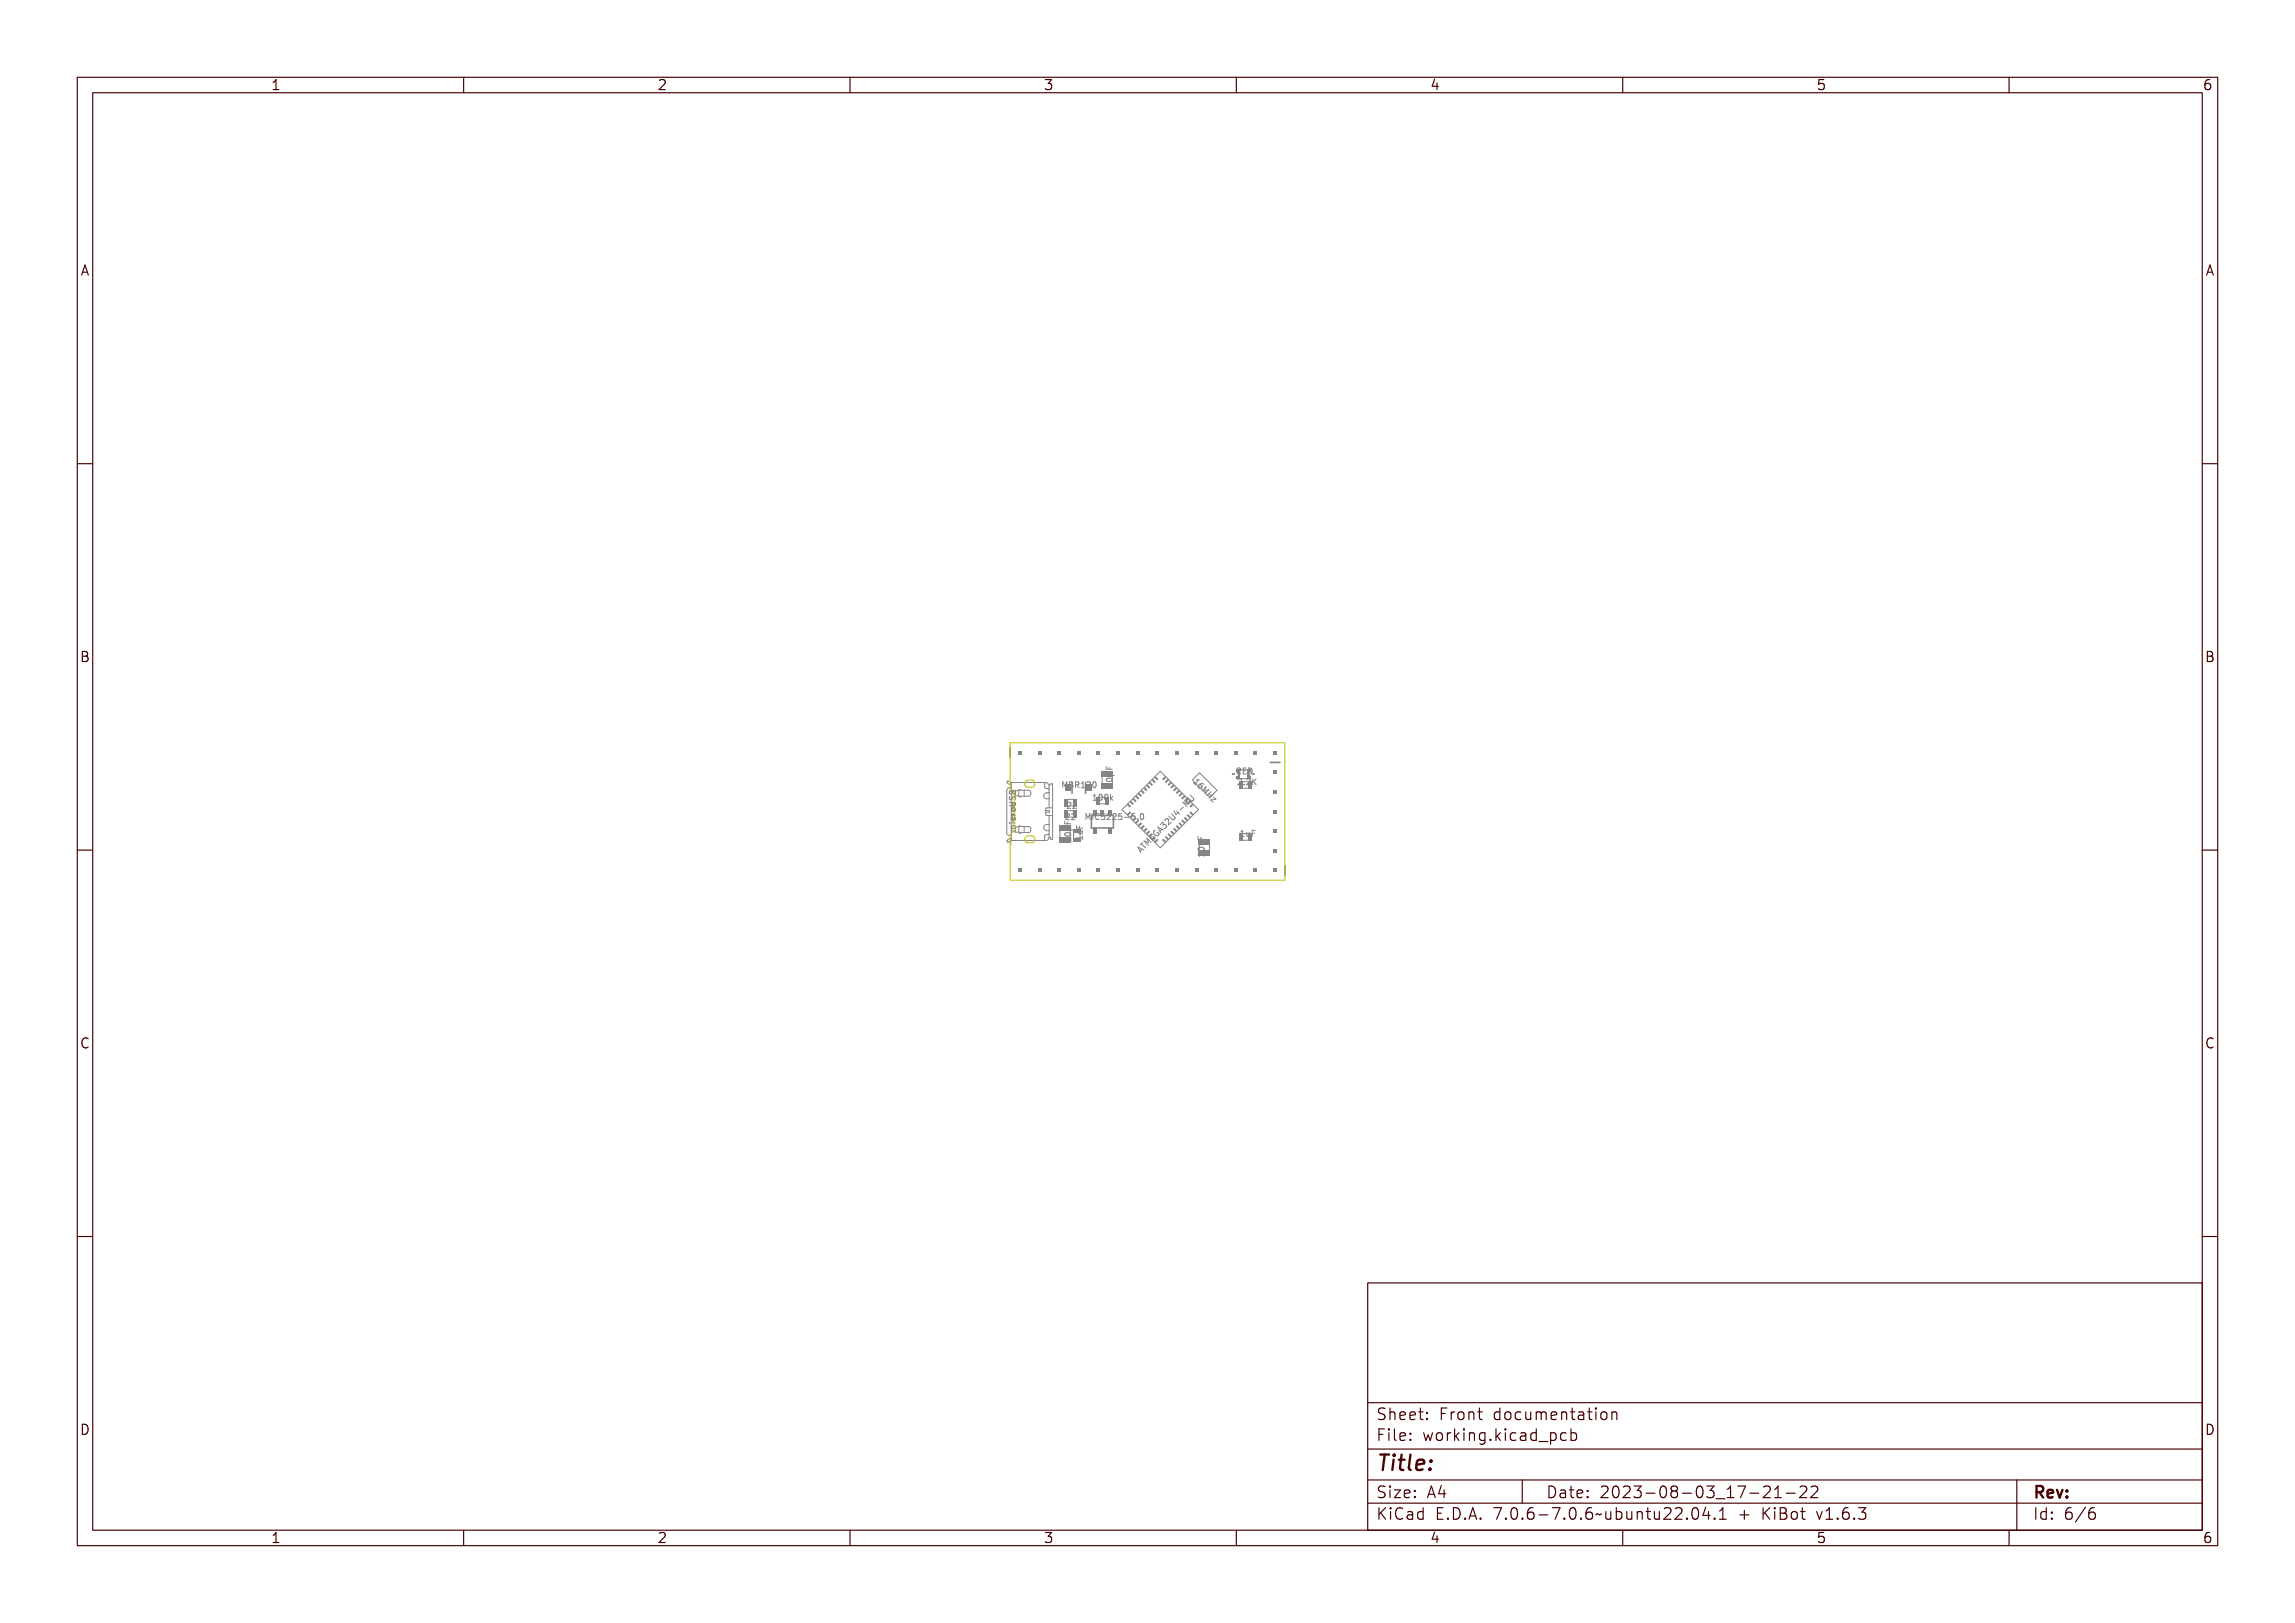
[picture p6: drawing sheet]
<svg xmlns="http://www.w3.org/2000/svg" width="297mm" height="210mm" viewBox="0 0 297 210" stroke-linecap="round" stroke-linejoin="round" font-family="sans-serif">
<defs><g id="words">
<text font-size="2.7" fill="#480000" x="178" y="190.3">Title:</text>
<g font-size="2" fill="#480000">
<text x="178" y="183.7">Sheet: Front documentation</text>
<text x="178" y="186.5">File: working.kicad_pcb</text>
<text x="178" y="193.9">Size: A4</text>
<text x="178" y="196.6">KiCad E.D.A. 7.0.6-7.0.6~ubuntu22.04.1 + KiBot v1.6.3</text>
<text x="200" y="193.9">Date: 2023-08-03_17-21-22</text>
<text x="263" y="196.6">Id: 6/6</text>
<text x="263" y="193.9">Rev:</text>
</g>
<g font-size="1.7" fill="#480000">
<text x="35" y="11.7">1</text>
<text x="85" y="11.7">2</text>
<text x="135" y="11.7">3</text>
<text x="185" y="11.7">4</text>
<text x="235" y="11.7">5</text>
<text x="285" y="11.7">6</text>
<text x="10.5" y="35.7">A</text>
<text x="285.5" y="35.7">A</text>
<text x="10.5" y="85.6">B</text>
<text x="285.5" y="85.6">B</text>
<text x="10.5" y="135.7">C</text>
<text x="285.5" y="135.7">C</text>
<text x="10.5" y="185.6">D</text>
<text x="285.5" y="185.6">D</text>
<text x="35" y="199.7">1</text>
<text x="85" y="199.7">2</text>
<text x="135" y="199.7">3</text>
<text x="185" y="199.7">4</text>
<text x="235" y="199.7">5</text>
<text x="285" y="199.7">6</text>
</g>
<g font-size="1" fill="#848484">
<text x="138.3" y="102">MBR120</text>
<text x="160.2" y="101.6">2.2K</text>
<text x="160.3" y="100.2">RED</text>
<text x="137.8" y="106.1">22</text>
<text x="138" y="104.6">22</text>
<text x="141.3" y="106.1">MIC5225-5.0</text>
<text x="141.7" y="103.6">100k</text>
<text x="144" y="102" transform="rotate(-90 144 102)">10µF</text>
<text x="138.6" y="109.1" transform="rotate(-90 138.6 109.1)">10µF</text>
<text x="140.1" y="108.8" transform="rotate(-90 140.1 108.8)">1uF</text>
<text x="155.8" y="110.6" transform="rotate(-90 155.8 110.6)">10uF</text>
<text x="160.7" y="108.2">1uF</text>
</g>
<text font-size="1" fill="#c2c200" x="131.4" y="107.1" transform="rotate(-90 131.4 107.1)">microUSB</text>
</g></defs>
<g fill="none" stroke="#848484" stroke-width=".13">
<path d="M143.2 99.2v.3M143.2 99.6h.1v.3h.2v-.3h.1v.3h.4v.1h-.8zM160.4 99.4h.2a.21 .21 0 0 1 .3 .2 .21 .21 0 0 1-.2 .2l.3 .4h-.1l-.3-.3h-.1v.3h-.1zM160.5 99.5h.1a.14 .14 0 0 1 .2 .1 .14 .14 0 0 1-.2 .2h-.1zM161.1 99.4h.4v.1h-.3v.2h.3v.1h-.3v.3h.3v.1h-.4zM161.7 99.4a.39 .39 0 0 1 .5 .4 .39 .39 0 0 1-.5 .4zM161.8 99.5a.3 .3 0 0 1 .2 .3 .3 .3 0 0 1-.2 .3zM130.6 106.1h.2v.1h-.2zM130.7 103.4h.4a.25 .25 0 0 1 .3 .3 .25 .25 0 0 1-.3 .2h-.4v-.1h.5a.14 .14 0 0 0 .2-.1 .14 .14 0 0 0-.2-.2h-.5zM130.7 102.8l.1 .1a.15 .15 0 0 0 0 .2 .15 .15 0 0 0 .2-.1 .24 .24 0 0 1 .2-.2 .24 .24 0 0 1 .3 .2 .24 .24 0 0 1-.2 .3 .18 .18 0 0 0 .1-.3 .18 .18 0 0 0-.3 0 .25 .25 0 0 1-.3 .3 .25 .25 0 0 1-.1-.5zM130.7 102.2h.2l.1 .1a.21 .21 0 0 1 .3-.1 .21 .21 0 0 1 .1 .2v.2h-.7zM130.8 102.3h.2v.2h-.2z"/>
<path d="M130.9 106.1h.5v-.2v.5v-.2h-.5v.1zM130.9 106.6l.5-.1v.1l-.5 .1h.5v.1l-.5 .1h.5v.1h-.5zM130.9 107.5h.5M130.9 107.3l.1 .2M130.9 104.6h.1a.19 .19 0 0 0 0 .2 .19 .19 0 0 0 .1 .1h.3v.1h-.5v-.1h.1l-.1-.1zM130.9 105.3h.1a.2 .2 0 0 0 0 .3 .2 .2 0 0 0 .3 0 .2 .2 0 0 0 0-.3h.1a.29 .29 0 0 1-.3 .4 .29 .29 0 0 1-.2-.4zM131 104.2h.4a.19 .19 0 0 1-.3 .2 .19 .19 0 0 1-.1-.2zM131 104.8v.1h.1v-.1l.1 .1h.1v-.1v.2h-.3zM131 103.9v.2h.1v-.2l.1 .2h.1v-.2v.2h-.3zM131 105.6h.1a.12 .12 0 0 0 .1 .1 .12 .12 0 0 0 .1-.1 .15 .15 0 0 1-.2 .2 .15 .15 0 0 1-.1-.2zM131 104.2h.1a.12 .12 0 0 0 .1 .2 .12 .12 0 0 0 .1-.1h-.1v-.1h.1a.16 .16 0 0 1-.1 .2 .16 .16 0 0 1-.2-.2zM131 105.9h.1l.1 .1 .1 .1h-.3z"/>
<path d="M131 105.3h.3v.2h-.3zM131 104.5h.3v.2h-.3zM131 105.4l.1 .1h-.1zM131.1 105.9l.1 .1h-.2zM131.1 104.6h.2v.1h-.3zM131.1 102.3h.2v.2h-.2zM131.2 105.4h.1v.1h-.1zM137.8 106.2v.4M137.8 108.7h.7v-.2h.1v.5h-.1v-.2h-.6l.1 .2h-.1zM137.8 106.7h.1v.3h.3v-.3v.3h.4v.1h-.8zM137.9 108l.3-.1a.31 .31 0 0 1 .4 .3 .44 .44 0 0 1-.4 .2 .44 .44 0 0 1-.4-.2zM137.9 108.1a.34 .34 0 0 1 .6 .1 .34 .34 0 0 1-.6-.1z"/>
<path d="M138 107.3l.6-.1-.1 .2 .1 .2-.1 .1h.3h-.8l.4-.1 .1-.1-.1-.1h-.4zM138 101.2l-.2 .5-.3-.5v.7M138.3 101.2h.2l.1 .4 .1-.4h.2v.8h-.1v-.7l-.2 .4-.2-.4v.7h-.1zM139 101.2h.2a.18 .18 0 0 1 .3 .1 .18 .18 0 0 1-.2 .3 .21 .21 0 0 1 .2 .2 .21 .21 0 0 1-.3 .2h-.2zM139.1 101.6h.1a.14 .14 0 0 1 .2 .1 .14 .14 0 0 1-.2 .2h-.1zM139.1 101.3h.1a.12 .12 0 0 1 .2 .1 .12 .12 0 0 1-.2 .1h-.1zM139.4 108.4h.6v-.1h.1v.4h-.1v-.2h-.5v.2h-.1zM139.4 107h.1v.3h.2v-.3h.1v.3h.3v.2h-.7zM139.6 107.7h.5l-.1 .1a.18 .18 0 0 1 .1 .2 .18 .18 0 0 1-.2 .1h-.3v-.1h.4v-.2h-.4zM139.6 101.2h.2a.21 .21 0 0 1 .3 .2 .21 .21 0 0 1-.2 .2l.3 .4h-.2l-.2-.4h-.1v.4h-.1zM139.7 101.3h.1a.14 .14 0 0 1 .2 .1 .14 .14 0 0 1-.2 .2h-.1zM140.3 101.2h.3v.7h.1v.1h-.4v-.1h.2v-.6h-.2z"/>
<path d="M140.9 101.2a.27 .27 0 0 1 .4 .1 .27 .27 0 0 1-.2 .4l-.1 .2h.3v.1h-.4l.2-.4a.18 .18 0 0 0 .1-.3 .18 .18 0 0 0-.3 0zM141.1 105.3l-.3 .5-.3-.5v.7M141.4 105.3h.1l.1 .4 .2-.4h.1v.8h-.1v-.7l-.1 .4h-.1l-.1-.4v.7h-.1zM141.5 101.3a.22 .22 0 0 1 .4 0l.1 .3a.31 .31 0 0 1-.3 .4 .45 .45 0 0 1-.2-.7zM141.7 101.3a.31 .31 0 0 1 .2 .3 .31 .31 0 0 1-.2 .3l-.1-.3zM141.8 102.9l.3-.1v.7h.1v.1h-.4v-.1h.2v-.6l-.2 .1zM142 105.3h.5v.1h-.2v.6h.2v.1h-.5v-.1h.2v-.6h-.2zM142.4 102.9a.22 .22 0 0 1 .4 0l.1 .3a.31 .31 0 0 1-.3 .4 .45 .45 0 0 1-.2-.7zM142.6 102.9a.31 .31 0 0 1 .2 .3 .31 .31 0 0 1-.2 .3l-.1-.3zM142.7 105.4l.2-.1h.2v.2l-.1-.1a.28 .28 0 0 0-.3 .3 .28 .28 0 0 0 .4 .2v.1a.35 .35 0 0 1-.4 0 .35 .35 0 0 1 0-.5zM143.1 102.9a.22 .22 0 0 1 .3 0l.1 .3a.31 .31 0 0 1-.2 .4 .45 .45 0 0 1-.2-.7zM143.2 102.9a.31 .31 0 0 1 .2 .3 .31 .31 0 0 1-.2 .3l-.1-.3z"/>
<path d="M143.2 101.6h.7v-.1h.1v.4h-.1v-.2h-.6v.2h-.1zM143.3 100.9h.3a.31 .31 0 0 1 .4 .2 .44 .44 0 0 1-.4 .2 .44 .44 0 0 1-.4-.2zM143.3 101a.34 .34 0 0 1 .6 .2 .34 .34 0 0 1-.6-.2zM143.3 105.3h.4v.1h-.3v.2a.28 .28 0 0 1 .3 .3 .28 .28 0 0 1-.4 .2v-.1a.2 .2 0 0 0 .2 0 .2 .2 0 0 0 .1-.3 .2 .2 0 0 0-.3 0zM143.4 100.3l.6-.1-.1 .4h.3v.1h-.8v-.1h.4l.1-.1-.1-.1h-.4zM143.7 102.8h.1v.5l.3-.3-.2 .2 .3 .4h-.1l-.3-.3v.3h-.1zM143.9 105.4a.27 .27 0 0 1 .4 0 .27 .27 0 0 1-.1 .4l-.2 .2h.3v.1h-.4l.3-.4a.19 .19 0 0 0 0-.3 .19 .19 0 0 0-.3 .1zM144.5 105.4a.27 .27 0 0 1 .4 0 .27 .27 0 0 1-.1 .4l-.2 .2h.4v.1h-.5l.3-.4a.19 .19 0 0 0 0-.3 .19 .19 0 0 0-.3 .1zM145.2 105.3h.3v.1h-.2v.2a.28 .28 0 0 1 .3 .3 .28 .28 0 0 1-.5 .2v-.1a.2 .2 0 0 0 .3 0 .2 .2 0 0 0 .1-.3 .2 .2 0 0 0-.3 0zM145.9 105.8h.2h-.2zM146.4 105.3h.4v.1h-.3v.2a.28 .28 0 0 1 .3 .3 .28 .28 0 0 1-.4 .2v-.1a.2 .2 0 0 0 .3 0 .2 .2 0 0 0 0-.3 .2 .2 0 0 0-.3 0zM147.2 105.9h.1v.2h-.1z"/>
<path d="M147.2 109.7l.1-.1 .7 .4-.1 .1-.1-.1-.2 .2 .1 .2h-.1zM147.3 109.7l.4 .2-.2 .2zM147.5 109.4l.4-.4 .1 .1-.2 .2 .5 .4-.1 .1-.5-.5-.1 .2zM147.7 105.4a.22 .22 0 0 1 .3 0l.1 .3a.31 .31 0 0 1-.2 .4 .45 .45 0 0 1-.2-.7zM147.7 109.2l.6 .5M147.8 109.9l-.3 .2M147.8 105.4a.31 .31 0 0 1 .2 .3 .31 .31 0 0 1-.2 .3l-.1-.3zM147.9 109l-.4 .3M148 109l.1-.1 .3 .2-.2-.4 .1-.1 .6 .5-.1 .1-.5-.5 .2 .4v.1l-.4-.2 .5 .5h-.1zM148 110l-.7-.4 .3 .8M148.4 108.5l.4-.3-.2 .3 .1 .1 .3-.2v.1l-.2 .2 .2 .2 .2-.3 .1 .1-.3 .3zM148.9 107.9l-.2 .3 .5 .5 .3-.2"/>
<path d="M149 109l-.6-.5 .2 .5-.6-.2 .6 .6M149.1 107.9l.1-.1h.1l-.1 .1a.29 .29 0 0 0 0 .4 .29 .29 0 0 0 .4 0l-.1-.2-.1 .1-.1-.1 .2-.1 .2 .2a.35 .35 0 0 1-.3 .3 .35 .35 0 0 1-.4-.3zM149.1 108.3l-.2 .2M149.4 107.5l.1-.1 .7 .4v.1l-.2-.1-.2 .2 .1 .1-.1 .1zM149.5 107.4a.36 .36 0 0 0-.1 .6 .36 .36 0 0 0 .6-.1l-.2-.2-.1 .1M149.5 107.5l.4 .2-.2 .2zM149.9 107a.19 .19 0 0 1 .3-.1 .19 .19 0 0 1 0 .3 .24 .24 0 0 1 .4 .2 .24 .24 0 0 1-.4 .2 .18 .18 0 0 0 .2-.1 .18 .18 0 0 0-.2-.2l-.1 .1v-.1a.16 .16 0 0 0-.1-.3 .15 .15 0 0 0-.1 .2h-.1zM150.2 106.7l.3-.3v.4l.2-.1 .3 .1v.2l-.3 .2M150.3 106.6a.3 .3 0 0 1 .4 0 .3 .3 0 0 1 .1 .4v.1l.2-.2 .1 .1-.4 .3v-.4a.19 .19 0 0 0-.2-.3 .19 .19 0 0 0-.2 .2h-.1zM150.4 107.3l-.3 .3M150.6 107.4l-.8-.4 .4 .8M150.6 106.3l.1-.1 .4 .4a.14 .14 0 0 0 .2 0 .14 .14 0 0 0 0-.2l-.4-.4h.1l.3 .3a.24 .24 0 0 1 .1 .4 .24 .24 0 0 1-.4-.1z"/>
<path d="M150.8 106.2l.1-.3 .3 .1v.7l.4-.3M151.3 105.7l.1-.1 .3 .3 .1-.1 .1 .3-.1 .1-.1-.1-.2 .2zM151.4 105.7l.3 .3-.2 .2zM151.6 105.3l.4 .4v.2l-.1 .2h-.2l-.4-.5M151.9 105.6l.2-.1h.1l-.2 .2zM151.9 104.9l.3 .5 .3-.3M152 105l.1-.1 .3 .2-.2-.4 .1-.1 .6 .5-.1 .1-.5-.5 .2 .4v.1l-.4-.2 .5 .5h-.1zM152.3 105l.3 .3M152.4 104.5l.1-.1 .4 .4a.14 .14 0 0 0 .2 0 .14 .14 0 0 0 0-.2l-.4-.3 .1-.1 .3 .3a.25 .25 0 0 1 0 .4 .25 .25 0 0 1-.3 0zM153.1 104.4l-.4 .4M154 104l-.6-.6 .2 .6-.5-.2 .5 .6M154 102.9l.5 .4v.2l-.1 .1h-.3l-.4-.4"/>
<path d="M154.4 101.3l.4 .3M154.8 100.8l.1-.1 .2 .2-.5 .5 .2 .1-.1 .1-.3-.3 .1-.1 .1 .1 .4-.4zM154.8 100.9h.4l-.6 .5M155.1 101.4a.31 .31 0 0 1 .3-.2 .31 .31 0 0 1 .2 .2v.1a.22 .22 0 0 0-.2-.2 .22 .22 0 0 0-.3 .1 .26 .26 0 0 1 .3 .4 .26 .26 0 0 1-.4 .1 .26 .26 0 0 1-.1-.4zM155.1 110.2h.7v-.2v.5v-.2h-.6v.2h-.1zM155.1 108.2h.1v.3h.2v-.3h.1v.3h.3v.1h-.7zM155.2 109.5l.3-.1a.31 .31 0 0 1 .4 .3 .44 .44 0 0 1-.4 .2 .44 .44 0 0 1-.4-.2zM155.2 109.6a.34 .34 0 0 1 .6 .1 .34 .34 0 0 1-.6-.1zM155.3 108.8h.5v.1a.18 .18 0 0 1 .1 .2 .18 .18 0 0 1-.3 .1h-.3l.4-.1v-.2h-.4zM155.5 102.4l.6-.6-.2 .6 .5-.2-.5 .5M155.8 101.6h.1l-.2 .4 .3-.2 .1 .1-.5 .6-.1-.1 .5-.5-.4 .2 .2-.4-.5 .5-.1-.1zM155.8 101.5l-.2-.1h-.2l-.3 .3v.2l.2 .1 .3-.3-.2-.1h-.2"/>
<path d="M156.1 103l.6-.1-.2-.2 .1-.1 .3 .3-.6 .1 .2 .3zM156.2 102l.1 .1-.2 .2 .2 .2 .2-.2 .1 .1-.6 .5v-.1l.2-.2-.2-.2-.2 .2h-.1zM156.4 102.7l.4 .3M156.7 102.4l-.5 .6M157 102.7l-.5 .6M157.1 103.1l.2 .3-.6 .1 .3 .3M159.5 100.1v.1M159.5 100.1h.1M159.5 100.2h.1M159.5 100.1l.1 .1 .1-.1a.11 .11 0 0 1-.1 .2 .11 .11 0 0 1-.1-.2zM159.7 100.1h.1M159.7 100.1l-.2 .1"/>
<path d="M160.3 100.9a.27 .27 0 0 1 .4 0 .27 .27 0 0 1-.1 .4l-.2 .2h.4v.1h-.5l.3-.4a.18 .18 0 0 0 0-.3 .18 .18 0 0 0-.3 .1zM160.8 107.5h.3v.7h.1h-.4h.2v-.6h-.2zM160.8 102h.8M161.1 101.4h.1v.2h-.1zM161.4 107.7h.1v.4l.1 .1 .1-.1v-.4h.1v.5h-.1a.18 .18 0 0 1-.2 .1 .18 .18 0 0 1-.1-.3zM161.6 100.9a.27 .27 0 0 1 .4 0 .27 .27 0 0 1-.2 .4l-.1 .2h.3v.1h-.4l.2-.4a.18 .18 0 0 0 .1-.3 .18 .18 0 0 0-.3 .1zM162 107.5h.5v.1h-.3v.2h.3v.1h-.3v.3h-.2zM162.2 100.8h.1v.4l.3-.4h.1l-.3 .3 .3 .5h-.1l-.3-.4v.4h-.1z"/>
<circle cx="131.1" cy="104.3" r=".28"/>
<circle cx="138.2" cy="108.2" r=".07"/>
<circle cx="141.7" cy="101.6" r=".07"/>
<circle cx="142.6" cy="103.2" r=".07"/>
<circle cx="143.2" cy="103.2" r=".07"/>
<circle cx="143.6" cy="101.1" r=".07"/>
<circle cx="147.9" cy="105.7" r=".07"/>
<circle cx="155.2" cy="101.7" r=".17"/>
<circle cx="155.5" cy="109.7" r=".07"/>
</g>
<g fill="#848484">
<path d="M160.4 101.1h.5v.9h-.5z" fill-rule="evenodd"/>
<path d="M161.5 101.1h.5v.9h-.5z" fill-rule="evenodd"/>
</g>
<path d="M160.8 108.7h.8" fill="none" stroke="#848484" stroke-width=".13"/>
<g fill="#848484">
<path d="M160.4 107.8h.5v1h-.5z" fill-rule="evenodd"/>
<path d="M161.5 107.8h.5v1h-.5z" fill-rule="evenodd"/>
</g>
<path d="M166.3 112v1.3" fill="none" stroke="#848484" stroke-width=".2"/>
<g fill="#848484">
<path d="M164.8 112.4h.5v.5h-.5z" fill-rule="evenodd"/>
<path d="M162.2 112.4h.5v.5h-.5z" fill-rule="evenodd"/>
<path d="M159.7 112.4h.5v.5h-.5z" fill-rule="evenodd"/>
<path d="M157.1 112.4h.5v.5h-.5z" fill-rule="evenodd"/>
<path d="M154.6 112.4h.5v.5h-.5z" fill-rule="evenodd"/>
<path d="M152.1 112.4h.5v.5h-.5z" fill-rule="evenodd"/>
<path d="M149.5 112.4h.5v.5h-.5z" fill-rule="evenodd"/>
<path d="M147 112.4h.5v.5h-.5z" fill-rule="evenodd"/>
<path d="M144.4 112.4h.5v.5h-.5z" fill-rule="evenodd"/>
<path d="M141.9 112.4h.5v.5h-.5z" fill-rule="evenodd"/>
<path d="M139.4 112.4h.5v.5h-.5z" fill-rule="evenodd"/>
<path d="M136.8 112.4h.5v.5h-.5z" fill-rule="evenodd"/>
<path d="M134.3 112.4h.5v.5h-.5z" fill-rule="evenodd"/>
<path d="M131.7 112.4h.5v.5h-.5z" fill-rule="evenodd"/>
<path d="M138.9 108.4h.9v.5h-.9z" fill-rule="evenodd"/>
<path d="M138.9 107.2h.9v.5h-.9z" fill-rule="evenodd"/>
</g>
<path d="M138.7 101.3v1.4M140.5 101.3v1.4" fill="none" stroke="#848484" stroke-width=".2"/>
<g fill="#848484">
<path d="M140.6 101.5h.7v.9h-.7z" fill-rule="evenodd"/>
<path d="M137.9 101.5h.7v.9h-.7z" fill-rule="evenodd"/>
</g>
<path d="M160 99.8a.35 .35 0 0 1 .3 .4 .35 .35 0 0 1-.3 .3" fill="none" stroke="#848484" stroke-width=".13"/>
<path d="M159.9 99.6h.5v.3h-.5z" fill-rule="evenodd" fill="#848484"/>
<path d="M150.2 99.8l4.9 5-4.9 4.9-5-4.9zM155.2 100l2.3 2.3-.9 .9-2.3-2.3z" fill="none" stroke="#848484" stroke-width=".13"/>
<g fill="#848484">
<path d="M146.9 106.4l.4-.4 .1 .2-.3 .4z" fill-rule="evenodd"/>
<path d="M147.2 106.8l.4-.4 .2 .2-.4 .4z" fill-rule="evenodd"/>
<path d="M147.6 107.1l.4-.4 .2 .2-.4 .4z" fill-rule="evenodd"/>
<path d="M147.9 107.5l.4-.4 .2 .2-.4 .4z" fill-rule="evenodd"/>
<path d="M148.3 107.8l.4-.3 .2 .1-.4 .4z" fill-rule="evenodd"/>
<path d="M148.6 108.2l.4-.4 .2 .2-.4 .4z" fill-rule="evenodd"/>
<path d="M149.4 108.2l.2 .1-.4 .4-.2-.1z" fill-rule="evenodd"/>
<path d="M149.4 108.9l.3-.4 .2 .2-.4 .4z" fill-rule="evenodd"/>
<path d="M146 104l.4 .3-.2 .2-.4-.4z" fill-rule="evenodd"/>
<path d="M150.4 108.7l.2-.2 .3 .4-.1 .2z" fill-rule="evenodd"/>
<path d="M146.2 103.8l.2-.2 .3 .4-.1 .2z" fill-rule="evenodd"/>
<path d="M150.9 108.2l.4 .4-.2 .1-.4-.4z" fill-rule="evenodd"/>
<path d="M146.5 103.4l.2-.2 .4 .4-.2 .2z" fill-rule="evenodd"/>
<path d="M151.1 108l.2-.2 .4 .4-.2 .2z" fill-rule="evenodd"/>
<path d="M146.9 103.1l.2-.2 .3 .4-.1 .2z" fill-rule="evenodd"/>
<path d="M151.6 107.5l.4 .3-.2 .2-.4-.4z" fill-rule="evenodd"/>
<path d="M147.2 102.7l.2-.2 .4 .4-.2 .2z" fill-rule="evenodd"/>
<path d="M151.8 107.3l.2-.2 .4 .4-.2 .2z" fill-rule="evenodd"/>
<path d="M147.8 102.2l.4 .4-.2 .2-.4-.4z" fill-rule="evenodd"/>
<path d="M152.1 106.9l.2-.2 .4 .4-.2 .2z" fill-rule="evenodd"/>
<path d="M147.9 102l.2-.2 .4 .4-.2 .2z" fill-rule="evenodd"/>
<path d="M152.5 106.6l.2-.2 .4 .4-.2 .2z" fill-rule="evenodd"/>
<path d="M148.5 101.5l.4 .4-.2 .1-.4-.3z" fill-rule="evenodd"/>
<path d="M152.9 106.2l.1-.2 .4 .4-.2 .2z" fill-rule="evenodd"/>
<path d="M148.6 101.3l.2-.2 .4 .4-.2 .2z" fill-rule="evenodd"/>
<path d="M153.4 105.7l.4 .4-.2 .2-.4-.4z" fill-rule="evenodd"/>
<path d="M149.2 100.8l.4 .4-.2 .1-.4-.4z" fill-rule="evenodd"/>
<path d="M153.6 105.5l.1-.2 .4 .4-.1 .2z" fill-rule="evenodd"/>
<path d="M149.4 100.6l.1-.2 .4 .4-.2 .2z" fill-rule="evenodd"/>
<path d="M154.1 105l.4 .4-.2 .1-.4-.3z" fill-rule="evenodd"/>
<path d="M150.8 100.4l.1 .2-.3 .4-.2-.2z" fill-rule="evenodd"/>
<path d="M150.7 101.2l.4-.4 .2 .1-.4 .4z" fill-rule="evenodd"/>
<path d="M151.5 101.1l.2 .2-.4 .4-.2-.2z" fill-rule="evenodd"/>
<path d="M151.8 101.5l.2 .2-.4 .3-.2-.1z" fill-rule="evenodd"/>
<path d="M152.2 101.8l.2 .2-.4 .4-.2-.2z" fill-rule="evenodd"/>
<path d="M152.5 102.2l.2 .2-.4 .4-.2-.2z" fill-rule="evenodd"/>
<path d="M152.9 102.5l.2 .2-.4 .4-.2-.2z" fill-rule="evenodd"/>
<path d="M152.9 103.3l.3-.4 .2 .2-.4 .4z" fill-rule="evenodd"/>
<path d="M153.6 103.2l.2 .2-.4 .4-.2-.2z" fill-rule="evenodd"/>
<path d="M153.6 104l.4-.4 .1 .2-.4 .4z" fill-rule="evenodd"/>
<path d="M154.3 104l.2 .1-.4 .4-.2-.2z" fill-rule="evenodd"/>
</g>
<path d="M164.4 98.7h1.2" fill="none" stroke="#848484" stroke-width=".2"/>
<g fill="#848484">
<path d="M164.8 99.7h.5v.5h-.5z" fill-rule="evenodd"/>
<path d="M164.8 102.2h.5v.5h-.5z" fill-rule="evenodd"/>
<path d="M164.8 104.8h.5v.5h-.5z" fill-rule="evenodd"/>
<path d="M164.8 107.3h.5v.5h-.5z" fill-rule="evenodd"/>
<path d="M164.8 109.8h.5v.5h-.5z" fill-rule="evenodd"/>
</g>
<path d="M137.2 107.5v.8" fill="none" stroke="#848484" stroke-width=".13"/>
<g fill="#848484">
<path d="M137.1 108.3h1.5v.7h-1.5z" fill-rule="evenodd"/>
<path d="M137.1 106.8h1.5v.8h-1.5z" fill-rule="evenodd"/>
</g>
<path d="M142.3 104h.7" fill="none" stroke="#848484" stroke-width=".13"/>
<g fill="#848484">
<path d="M143 103.1h.5v1h-.5z" fill-rule="evenodd"/>
<path d="M141.8 103.1h.5v1h-.5z" fill-rule="evenodd"/>
<path d="M137.7 104.8h.5v1h-.5z" fill-rule="evenodd"/>
<path d="M138.9 104.8h.5v1h-.5z" fill-rule="evenodd"/>
</g>
<path d="M130.7 96.7v1.3" fill="none" stroke="#848484" stroke-width=".2"/>
<g fill="#848484">
<path d="M131.7 97.1h.5v.5h-.5z" fill-rule="evenodd"/>
<path d="M134.3 97.1h.5v.5h-.5z" fill-rule="evenodd"/>
<path d="M136.8 97.1h.5v.5h-.5z" fill-rule="evenodd"/>
<path d="M139.4 97.1h.5v.5h-.5z" fill-rule="evenodd"/>
<path d="M141.9 97.1h.5v.5h-.5z" fill-rule="evenodd"/>
<path d="M144.4 97.1h.5v.5h-.5z" fill-rule="evenodd"/>
<path d="M147 97.1h.5v.5h-.5z" fill-rule="evenodd"/>
<path d="M149.5 97.1h.5v.5h-.5z" fill-rule="evenodd"/>
<path d="M152.1 97.1h.5v.5h-.5z" fill-rule="evenodd"/>
<path d="M154.6 97.1h.5v.5h-.5z" fill-rule="evenodd"/>
<path d="M157.1 97.1h.5v.5h-.5z" fill-rule="evenodd"/>
<path d="M159.7 97.1h.5v.5h-.5z" fill-rule="evenodd"/>
<path d="M162.2 97.1h.5v.5h-.5z" fill-rule="evenodd"/>
<path d="M164.8 97.1h.5v.5h-.5z" fill-rule="evenodd"/>
</g>
<path d="M138.2 103.4h.8" fill="none" stroke="#848484" stroke-width=".13"/>
<g fill="#848484">
<path d="M137.8 103.4h.5v.9h-.5z" fill-rule="evenodd"/>
<path d="M138.9 103.4h.5v.9h-.5z" fill-rule="evenodd"/>
</g>
<g fill="none" stroke="#848484" stroke-width=".13">
<path d="M130.3 102.3v5.5l.2 .3h.4M130.9 101.3l-.5-.3-.1 .3 .4 .3h.2M130.9 108.7l-.5 .3-.1-.2 .4-.3h.1v.9M131.4 103h.4l.2 .1h.1M131.4 102.3h.4M131.8 103l.1-.8 .2 .1h1.2a.45 .45 0 0 1-.2 .7h-1M131.8 107h-.4v.7h.4l.2 .1 .1-.1h1a.43 .43 0 0 0 .3-.6l-.3-.1h-1l-.2-.1-.1 .8M132.1 103v.1M132.5 102.3v.7M132.5 107v.7M135.2 101.3v.5a.48 .48 0 0 0 .5 .3l.1 .1M135.3 104.9h.5v.2h-.5"/>
<path d="M135.8 104.5v-2.8l-.3-.4h-4.6v7.5h4.5l.3-.2 .1-.2M135.8 102.5l-.1 .1a.41 .41 0 0 0-.6 .2 .41 .41 0 0 0 .3 .6h.4M135.8 106.7h-.3a.4 .4 0 0 0-.4 .4 .4 .4 0 0 0 .4 .4h.3M135.8 107.9l-.6 .2v.6M135.8 105.5v2.9M135.8 101.6h.1v-.2h.3v7.2h-.3v-.2h-.1M136.2 104.5h-.7l-.2 .2 .1 .8h.8M142.6 100.6v.7"/>
</g>
<g fill="#848484">
<path d="M142.6 101.3h1.4v.7h-1.4z" fill-rule="evenodd"/>
<path d="M142.6 99.8h1.4v.8h-1.4z" fill-rule="evenodd"/>
</g>
<path d="M141.2 105.5h2.9v1.6h-2.9z" fill="none" stroke="#848484" stroke-width=".2"/>
<g fill="#848484">
<path d="M143.4 107.2h.5v.6h-.5z" fill-rule="evenodd"/>
<path d="M143.4 104.8h.5v.7h-.5z" fill-rule="evenodd"/>
<path d="M142.4 104.8h.5v.7h-.5z" fill-rule="evenodd"/>
<path d="M141.5 107.2h.5v.6h-.5z" fill-rule="evenodd"/>
<path d="M141.5 104.8h.5v.7h-.5z" fill-rule="evenodd"/>
</g>
<path d="M156.5 109.3v.8" fill="none" stroke="#848484" stroke-width=".13"/>
<g fill="#848484">
<path d="M155.1 110h1.5v.8h-1.5z" fill-rule="evenodd"/>
<path d="M155.1 108.6h1.5v.7h-1.5z" fill-rule="evenodd"/>
</g>
<path d="M130.7 102v-5.9h35.6v17.8h-35.6v-5.8l.5-.6v-5M132.7 101.1a.98 .98 0 0 1 1.2 0 .5 .5 0 0 1-.3 .8h-.6a.45 .45 0 0 1-.4-.3 .45 .45 0 0 1 .1-.5zM132.8 108.2h.8a.46 .46 0 0 1 .3 .4 .46 .46 0 0 1-.3 .5h-.6a.46 .46 0 0 1-.4-.4 .46 .46 0 0 1 .2-.5z" fill="none" stroke="#c2c200" stroke-width=".13"/>
<g fill="none" stroke="#480000" stroke-width=".15">
<path d="M10 10h277v190h-277zM12 12h273v186h-273zM60 10v2M110 10v2M160 10v2M210 10v2M260 10v2M10 60h2M285 60h2M10 110h2M285 110h2M10 160h2"/>
<path d="M285 160h2M177 166h108v32h-108zM60 198v2M110 198v2M160 198v2M177 181.5h108M177 187.5h108M177 191.5h108M177 194.5h108M178.1 195.2h.2v.6l.6-.6h.3l-.6 .6 .6 .8h-.2l-.5-.7-.2 .2v.5h-.2zM178.2 185h.9v.2h-.7v.4h.6v.2h-.6v.7h-.2zM178.3 182.4l.5-.1h.2v.2a.34 .34 0 0 0-.4-.1 .34 .34 0 0 0-.2 .4 .62 .62 0 0 1 .6 .7 .71 .71 0 0 1-.8 .2v-.2a.4 .4 0 0 0 .4 .1 .4 .4 0 0 0 .3-.3l-.4-.2a.4 .4 0 0 1-.3-.3 .4 .4 0 0 1 .1-.4z"/>
<path d="M178.3 192.5l.5-.1h.2v.2a.34 .34 0 0 0-.4-.1 .34 .34 0 0 0-.2 .4 .62 .62 0 0 1 .6 .7 .71 .71 0 0 1-.8 .2v-.2a.4 .4 0 0 0 .4 .1 .4 .4 0 0 0 .3-.3l-.4-.2a.4 .4 0 0 1-.3-.3 .4 .4 0 0 1 .1-.4zM179.4 182.2h.2v.6a.35 .35 0 0 1 .4-.1 .35 .35 0 0 1 .2 .4v.6h-.2v-.8l-.2-.1a.28 .28 0 0 0-.2 .3v.6h-.2zM179.5 185.4h.4v.9h.4v.2h-.9v-.2h.3v-.8h-.2zM179.5 192.8h.4v.9h.4v.1h-.9v-.1h.3v-.8h-.2zM179.5 195.6h.4v.9h.4v.1h-.9v-.1h.3v-.8h-.2zM179.7 184.9h.2v.3h-.2zM179.7 192.3h.2v.3h-.2zM179.7 195.1h.2v.3h-.2zM180.6 184.9h.4v1.3l.1 .1h.3v.2a.4 .4 0 0 1-.5-.4v-1h-.3zM180.6 192.8h.8v.1l-.6 .8h.6v.1h-.8v-.1l.6-.8h-.6zM180.7 182.8a.49 .49 0 0 1 .6-.1 .49 .49 0 0 1 .2 .5h-.8a.42 .42 0 0 0 .3 .4 .42 .42 0 0 0 .4-.1v.2a.6 .6 0 0 1-.8-.1 .6 .6 0 0 1 .1-.8zM180.7 195.4l.3-.2h.2h.3v.2a.43 .43 0 0 0-.6 0 .43 .43 0 0 0-.2 .5 .43 .43 0 0 0 .2 .5 .43 .43 0 0 0 .6 0v.2a.62 .62 0 0 1-.7 0 .62 .62 0 0 1-.3-.7z"/>
<path d="M180.8 182.9l.2-.1a.27 .27 0 0 1 .3 .3h-.6zM181.8 195.6a.5 .5 0 0 1 .6-.1 .5 .5 0 0 1 .2 .5v.6h-.1v-.1a.38 .38 0 0 1-.5 .2 .38 .38 0 0 1-.2-.5 .38 .38 0 0 1 .4-.2h.3a.35 .35 0 0 0-.3-.4 .35 .35 0 0 0-.4 .2zM181.9 182.8a.49 .49 0 0 1 .6-.1 .49 .49 0 0 1 .2 .5h-.8a.42 .42 0 0 0 .3 .4 .42 .42 0 0 0 .5-.1v.2a.6 .6 0 0 1-.9-.1 .6 .6 0 0 1 .1-.8zM181.9 185.5a.49 .49 0 0 1 .6-.1 .49 .49 0 0 1 .2 .5h-.8a.42 .42 0 0 0 .3 .4 .42 .42 0 0 0 .5-.1v.2a.6 .6 0 0 1-.9-.1 .6 .6 0 0 1 .1-.8zM181.9 192.9a.49 .49 0 0 1 .6-.1 .49 .49 0 0 1 .2 .5h-.8a.42 .42 0 0 0 .3 .4 .42 .42 0 0 0 .5-.1v.2a.6 .6 0 0 1-.9-.1 .6 .6 0 0 1 .1-.8zM182 196.2l.5-.1a.31 .31 0 0 1-.2 .4 .31 .31 0 0 1-.4-.1zM182 182.9l.2-.1a.27 .27 0 0 1 .3 .3h-.6zM182 185.6l.2-.1a.27 .27 0 0 1 .3 .3h-.6zM182 193l.2-.1a.27 .27 0 0 1 .3 .3h-.6zM183 195.7l.4-.2 .2 .2v-.6h.2v1.5h-.2v-.1a.42 .42 0 0 1-.5 .1 .42 .42 0 0 1-.2-.5zM183.2 195.8a.23 .23 0 0 1 .4 0v.3a.33 .33 0 0 1-.2 .4 .48 .48 0 0 1-.2-.7zM183.2 182.3h.2v.4h.4v.1h-.4v.7l.1 .1h.3v.1a.41 .41 0 0 1-.6-.3v-.6h-.3v-.1h.3z"/>
<path d="M183.3 185.4h.2v.3h-.2zM183.3 186.2h.2v.3h-.2zM183.3 192.8h.2v.3h-.2zM183.3 193.6h.2v.2h-.2zM184.5 182.7h.2v.3h-.2zM184.5 183.5h.2v.2h-.2zM185.2 185.4h.2l.2 .8 .1-.5h.2l.2 .5 .1-.8h.2l-.2 1.1h-.2l-.2-.7-.2 .7h-.1zM185.4 195.2h.9v.2h-.7v.4h.6v.2h-.6v.5h.7v.1h-.9zM185.7 192.4h.2l.5 1.4h-.2l-.1-.3h-.5l-.1 .3h-.2zM185.8 192.6l.2 .7h-.4zM186.6 182.3h.9v.2h-.7v.4h.6v.2h-.6v.6h-.2zM186.7 185.5a.56 .56 0 0 1 .8 .2 .56 .56 0 0 1-.3 .7 .57 .57 0 0 1-.6-.2 .57 .57 0 0 1 .1-.7z"/>
<path d="M186.8 185.6a.26 .26 0 0 1 .3-.1 .26 .26 0 0 1 .2 .2v.2a.33 .33 0 0 1-.3 .4l-.2-.2zM186.9 196.4h.2v.2h-.2zM187.1 192.4h.2v.9h.2v.2h-.2v.3h-.2v-.3h-.6v-.2zM187.1 192.6v.7h-.4zM187.8 195.2a.76 .76 0 0 1 .9 .7 .76 .76 0 0 1-.9 .7zM188 195.4a.5 .5 0 0 1 .5 .2 .5 .5 0 0 1 0 .5 .39 .39 0 0 1-.5 .4zM188 182.7h.2v.2a.41 .41 0 0 1 .6-.2v.2a.37 .37 0 0 0-.5-.1 .37 .37 0 0 0-.1 .4v.5h-.2zM188 185.4h.2v.2a.41 .41 0 0 1 .6-.2v.2a.37 .37 0 0 0-.5-.1 .37 .37 0 0 0-.1 .4v.6h-.2zM189.1 184.9h.1v.9l.5-.4h.2l-.4 .4 .5 .7h-.2l-.4-.6-.2 .1v.5h-.1zM189.1 182.8a.56 .56 0 0 1 .8 .2 .56 .56 0 0 1-.3 .7 .57 .57 0 0 1-.6-.2 .57 .57 0 0 1 .1-.7zM189.2 182.9a.26 .26 0 0 1 .3-.1 .26 .26 0 0 1 .2 .2v.2a.33 .33 0 0 1-.3 .4l-.2-.2zM189.3 196.4h.3v.2h-.3z"/>
<path d="M190.2 182.7h.2v.1a.35 .35 0 0 1 .4-.1 .35 .35 0 0 1 .3 .4v.6h-.2v-.8l-.2-.1a.28 .28 0 0 0-.3 .3v.6h-.2zM190.3 185.4h.4v.9h.4v.2h-.9v-.2h.4v-.8h-.3zM190.5 195.2h.3l.4 1.4h-.2l-.1-.3h-.5l-.1 .3h-.2zM190.6 184.9h.1v.3h-.1zM190.6 195.4l.2 .7h-.4zM191.4 185.4h.2v.1a.35 .35 0 0 1 .4-.1 .35 .35 0 0 1 .3 .4v.7h-.2v-.9l-.2-.1a.28 .28 0 0 0-.3 .3v.7h-.2zM191.7 182.3h.1v.4h.4v.1h-.4v.7l.1 .1h.3v.1a.41 .41 0 0 1-.5-.3v-.6h-.3v-.1h.3zM191.7 196.4h.3v.2h-.3zM192.7 185.5l.3-.2 .3 .2v-.1h.2v1a.53 .53 0 0 1-.8 .4v-.2a.36 .36 0 0 0 .4 .1 .36 .36 0 0 0 .2-.4l-.2 .1a.51 .51 0 0 1-.5-.2 .51 .51 0 0 1 0-.5zM192.8 185.6a.25 .25 0 0 1 .3-.1 .25 .25 0 0 1 .2 .2v.2a.32 .32 0 0 1-.3 .4 .47 .47 0 0 1-.2-.7zM193.8 195.2h.9l-.5 1.4h-.2l.5-1.2h-.7zM193.9 182.8l.3-.2 .3 .2v-.6h.2v1.5h-.2v-.1a.42 .42 0 0 1-.6 .1 .42 .42 0 0 1-.1-.5z"/>
<path d="M194.1 182.8a.42 .42 0 0 1 .4 .4 .42 .42 0 0 1-.3 .4 .48 .48 0 0 1-.1-.8zM194.1 186.2h.3v.3h-.3zM195.1 184.9h.2v.9l.4-.4h.3l-.5 .4 .5 .7h-.2l-.4-.6-.1 .1v.5h-.2zM195.1 182.8a.56 .56 0 0 1 .8 .2 .56 .56 0 0 1-.3 .7 .57 .57 0 0 1-.6-.2 .57 .57 0 0 1 .1-.7zM195.2 182.9a.26 .26 0 0 1 .3-.1 .26 .26 0 0 1 .2 .2v.2a.33 .33 0 0 1-.3 .4l-.2-.2zM195.3 196.4h.3v.2h-.3zM196.3 185.4h.5v.9h.3v.2h-.9v-.2h.4v-.8h-.3zM196.3 195.4a.45 .45 0 0 1 .5-.2 .45 .45 0 0 1 .3 .5v.2a.51 .51 0 0 1-.2 .6 .51 .51 0 0 1-.6 0l-.1-.6zM196.4 182.8l.5-.2 .2 .1v.2a.4 .4 0 0 0-.6 0 .4 .4 0 0 0 0 .6 .4 .4 0 0 0 .6 0v.2a.58 .58 0 0 1-.8-.1 .58 .58 0 0 1 .1-.8zM196.5 195.4a.39 .39 0 0 1 .4 .5v.2a.29 .29 0 0 1-.3 .4 .29 .29 0 0 1-.2-.4v-.5zM196.6 184.9h.2v.3h-.2zM197 191.5v3"/>
<path d="M197.4 182.7h.2v.8l.2 .1a.28 .28 0 0 0 .3-.3v-.6h.2v1h-.2v-.1a.35 .35 0 0 1-.4 .2 .35 .35 0 0 1-.3-.5zM197.6 185.5l.5-.2 .2 .1v.2a.4 .4 0 0 0-.6 0 .4 .4 0 0 0 0 .6 .4 .4 0 0 0 .6 0v.2a.58 .58 0 0 1-.8-.1 .58 .58 0 0 1 .1-.8zM197.7 196.4h.3v.2h-.3zM198.6 182.7h.1a.21 .21 0 0 1 .2-.1 .21 .21 0 0 1 .2 .2l.2-.2 .1 .1a1.27 1.27 0 0 1 .2 1h-.2v-.8l-.1-.1-.2 .1v.8h-.1v-.8l-.2-.1-.1 .1v.8h-.1zM198.7 185.4a.5 .5 0 0 1 .5-.1 .5 .5 0 0 1 .3 .5v.7h-.2v-.2a.38 .38 0 0 1-.5 .2 .38 .38 0 0 1-.2-.5 .38 .38 0 0 1 .5-.2h.2a.35 .35 0 0 0-.3-.4 .35 .35 0 0 0-.3 .2zM198.7 195.4l.3-.2h.2h.2v.2a.43 .43 0 0 0-.5 0 .43 .43 0 0 0-.1 .5 .44 .44 0 0 1 .6-.1 .44 .44 0 0 1 .1 .6 .47 .47 0 0 1-.6 .3 .47 .47 0 0 1-.3-.5v-.5zM198.8 186l.5-.1a.31 .31 0 0 1-.1 .4 .31 .31 0 0 1-.4-.1zM198.9 195.9a.3 .3 0 0 1 .4 .3 .3 .3 0 0 1-.4 .2l-.1-.2zM199.9 185.5l.3-.2 .3 .2v-.6h.2v1.6h-.2v-.2a.42 .42 0 0 1-.5 .1 .42 .42 0 0 1-.2-.5zM199.9 182.8a.49 .49 0 0 1 .6-.1 .49 .49 0 0 1 .2 .5h-.7a.42 .42 0 0 0 .2 .4 .42 .42 0 0 0 .5-.1v.2a.6 .6 0 0 1-.8-.1 .6 .6 0 0 1 0-.8zM200 196h.5v.2h-.5zM200 185.6a.23 .23 0 0 1 .4 0l.1 .3a.33 .33 0 0 1-.3 .4 .48 .48 0 0 1-.2-.7z"/>
<path d="M200.1 182.9l.2-.1a.27 .27 0 0 1 .3 .3h-.6zM200.1 192.4a.76 .76 0 0 1 1 .7 .76 .76 0 0 1-1 .7zM200.3 192.6a.5 .5 0 0 1 .5 .2 .5 .5 0 0 1 .1 .5 .39 .39 0 0 1-.6 .4zM200.9 186.8h1.2v.1h-1.2zM201 195.2h.9l-.5 1.4h-.2l.5-1.2h-.7zM201.1 182.7h.1v.1a.35 .35 0 0 1 .5-.1 .35 .35 0 0 1 .2 .4v.6h-.2v-.8l-.2-.1a.28 .28 0 0 0-.3 .3v.6h-.1zM201.4 192.8a.5 .5 0 0 1 .6-.1 .5 .5 0 0 1 .2 .5v.6h-.1v-.1a.38 .38 0 0 1-.5 .2 .38 .38 0 0 1-.2-.5 .38 .38 0 0 1 .4-.2h.3a.35 .35 0 0 0-.3-.4 .35 .35 0 0 0-.4 .2zM201.6 193.4l.5-.1a.31 .31 0 0 1-.2 .4 .31 .31 0 0 1-.4-.1zM202.2 185.4h.2v.1a.42 .42 0 0 1 .6-.1 .42 .42 0 0 1 .1 .5 .42 .42 0 0 1-.1 .5 .42 .42 0 0 1-.6-.1v.6h-.2zM202.5 182.3h.2v.4h.4v.1h-.4v.7l.1 .1h.3v.1a.41 .41 0 0 1-.6-.3v-.6h-.3v-.1h.3zM202.5 185.6a.24 .24 0 0 1 .3-.1 .24 .24 0 0 1 .1 .2l.1 .2a.32 .32 0 0 1-.3 .4 .48 .48 0 0 1-.2-.7zM202.5 196.4h.3v.2h-.3z"/>
<path d="M202.8 192.4h.2v.4h.4v.1h-.4v.7l.1 .1h.3v.1a.41 .41 0 0 1-.6-.3v-.6h-.3v-.1h.3zM203.5 182.7a.5 .5 0 0 1 .5-.1 .5 .5 0 0 1 .3 .5v.6h-.2v-.1a.38 .38 0 0 1-.5 .2 .38 .38 0 0 1-.2-.5 .38 .38 0 0 1 .5-.2h.2a.35 .35 0 0 0-.2-.4 .35 .35 0 0 0-.4 .2zM203.5 195.4a.45 .45 0 0 1 .6-.2 .45 .45 0 0 1 .2 .5v.2a.51 .51 0 0 1-.1 .6 .51 .51 0 0 1-.7 0l-.1-.6zM203.6 185.5l.5-.2 .2 .1v.2a.4 .4 0 0 0-.5 0 .4 .4 0 0 0 0 .6 .4 .4 0 0 0 .5 0v.2a.58 .58 0 0 1-.8-.1 .58 .58 0 0 1 .1-.8zM203.7 183.3l.4-.1a.31 .31 0 0 1-.1 .4 .31 .31 0 0 1-.4-.1zM203.7 195.4a.39 .39 0 0 1 .4 .5v.2a.29 .29 0 0 1-.2 .4 .29 .29 0 0 1-.3-.4v-.5zM203.9 192.9a.49 .49 0 0 1 .6-.1 .49 .49 0 0 1 .2 .5h-.8a.42 .42 0 0 0 .3 .4 .42 .42 0 0 0 .5-.1v.2a.6 .6 0 0 1-.9-.1 .6 .6 0 0 1 .1-.8zM204 193l.2-.1a.27 .27 0 0 1 .3 .3h-.6zM204.7 184.9h.1v.6a.41 .41 0 0 1 .6-.1 .41 .41 0 0 1 .2 .5 .42 .42 0 0 1-.2 .5 .42 .42 0 0 1-.6-.1v.2h-.1zM204.9 182.3h.2v.4h.4v.1h-.4v.7l.1 .1h.3v.1a.41 .41 0 0 1-.6-.3v-.6h-.3v-.1h.3zM204.9 185.6a.24 .24 0 0 1 .3-.1 .24 .24 0 0 1 .2 .2v.2a.32 .32 0 0 1-.3 .4 .48 .48 0 0 1-.2-.7zM204.9 196.4h.3v.2h-.3z"/>
<path d="M205.3 192.8h.2v.3h-.2zM205.3 193.6h.2v.2h-.2zM205.9 182.7h.5v.9h.3v.1h-.9v-.1h.4v-.8h-.3zM205.9 195.4l.3-.2h.2h.2v.2a.43 .43 0 0 0-.5 0 .43 .43 0 0 0-.1 .5 .44 .44 0 0 1 .6-.1 .44 .44 0 0 1 .1 .6 .47 .47 0 0 1-.5 .3 .47 .47 0 0 1-.4-.5v-.5zM206.1 195.9a.3 .3 0 0 1 .5 .3 .3 .3 0 0 1-.5 .2l-.1-.2zM206.2 182.2h.2v.3h-.2zM207 196l.3-.1 .5 .1 .2-.1a.32 .32 0 0 1-.5 .2h-.3l-.2 .1zM207.1 182.8a.56 .56 0 0 1 .8 .2 .56 .56 0 0 1-.2 .7 .57 .57 0 0 1-.7-.2 .57 .57 0 0 1 .1-.7zM207.3 182.9a.26 .26 0 0 1 .2-.1 .26 .26 0 0 1 .2 .2l.1 .2a.33 .33 0 0 1-.3 .4l-.3-.2zM207.4 192.5a.5 .5 0 0 1 .7 0 .5 .5 0 0 1-.1 .7l-.4 .5h.7v.1h-.9v-.1l.2-.3a.72 .72 0 0 0 .4-.8l-.3-.1-.3 .2zM208.3 182.7h.1v.1a.35 .35 0 0 1 .5-.1 .35 .35 0 0 1 .2 .4v.6h-.2v-.8l-.2-.1a.28 .28 0 0 0-.3 .3v.6h-.1zM208.3 195.6h.1l.1 .8 .2 .1a.28 .28 0 0 0 .2-.3v-.6h.2v1h-.2v-.1a.35 .35 0 0 1-.4 .2 .35 .35 0 0 1-.2-.5z"/>
<path d="M208.7 192.6a.45 .45 0 0 1 .5-.2 .45 .45 0 0 1 .3 .5v.2a.51 .51 0 0 1-.2 .6 .51 .51 0 0 1-.6 0l-.1-.6zM208.9 192.6a.39 .39 0 0 1 .4 .5v.2a.29 .29 0 0 1-.3 .4 .29 .29 0 0 1-.2-.4v-.5zM209.5 195.1h.2v.6a.41 .41 0 0 1 .5-.1 .41 .41 0 0 1 .2 .5 .42 .42 0 0 1-.2 .5 .42 .42 0 0 1-.5-.1v.1h-.2zM209.7 195.8a.24 .24 0 0 1 .3-.1 .24 .24 0 0 1 .2 .2v.2a.32 .32 0 0 1-.3 .4 .48 .48 0 0 1-.2-.7zM209.8 192.5a.5 .5 0 0 1 .7 0 .5 .5 0 0 1-.1 .7l-.4 .5h.7v.1h-.9v-.1l.2-.3a.72 .72 0 0 0 .4-.8l-.3-.1-.3 .2zM210 198v2M210.7 195.6h.2v.8l.2 .1a.28 .28 0 0 0 .2-.3v-.6h.2v1h-.2v-.1a.35 .35 0 0 1-.4 .2 .35 .35 0 0 1-.2-.5zM211 192.4a.49 .49 0 0 1 .6 0 .49 .49 0 0 1 .2 .6l-.2 .1a.45 .45 0 0 1 .2 .6 .45 .45 0 0 1-.6 .2l-.2-.1v-.2a.37 .37 0 0 0 .5 .1 .37 .37 0 0 0 .1-.5h-.4v-.2a.28 .28 0 0 0 .4-.1 .28 .28 0 0 0 0-.3 .28 .28 0 0 0-.4 0h-.2zM211.9 195.6h.2v.1a.35 .35 0 0 1 .4-.1 .35 .35 0 0 1 .2 .4v.6h-.2v-.8l-.2-.1a.28 .28 0 0 0-.2 .3v.6h-.2zM212.4 193.2h.5v.2h-.5zM213.3 195.2h.2v.4h.4v.1h-.4v.7l.1 .1h.3v.1a.41 .41 0 0 1-.6-.3v-.6h-.3v-.1h.3zM213.5 192.6a.45 .45 0 0 1 .5-.2 .45 .45 0 0 1 .3 .5v.2a.51 .51 0 0 1-.2 .6 .51 .51 0 0 1-.6 0l-.1-.6z"/>
<path d="M213.7 192.6a.39 .39 0 0 1 .4 .5v.2a.29 .29 0 0 1-.3 .4 .29 .29 0 0 1-.2-.4v-.5zM214.3 195.6h.2v.8l.2 .1a.28 .28 0 0 0 .2-.3v-.6h.2v1h-.2v-.1a.35 .35 0 0 1-.4 .2 .35 .35 0 0 1-.2-.5zM214.7 192.5a.41 .41 0 0 1 .6-.1 .41 .41 0 0 1 0 .6l-.1 .1a.43 .43 0 0 1 .3 .6 .43 .43 0 0 1-.7 .2 .41 .41 0 0 1-.2-.4 .41 .41 0 0 1 .3-.4l-.3-.2zM215.5 195.3a.5 .5 0 0 1 .7 0 .5 .5 0 0 1-.1 .7l-.4 .5h.6v.1h-.9v-.1l.3-.3a.72 .72 0 0 0 .3-.8l-.2-.1-.3 .2zM216 193.2h.5v.2h-.5zM216.7 195.3a.5 .5 0 0 1 .7 0 .5 .5 0 0 1-.1 .7l-.4 .5h.6v.1h-.9v-.1l.3-.3a.72 .72 0 0 0 .3-.8l-.2-.1-.3 .2zM217.1 192.6a.45 .45 0 0 1 .5-.2 .45 .45 0 0 1 .3 .5v.2a.51 .51 0 0 1-.2 .6 .51 .51 0 0 1-.6 0l-.1-.6zM217.3 192.6a.39 .39 0 0 1 .4 .5v.2a.29 .29 0 0 1-.3 .4 .29 .29 0 0 1-.2-.4v-.5zM218.2 196.4h.2v.2h-.2zM218.2 192.4a.49 .49 0 0 1 .6 0 .49 .49 0 0 1 .2 .6l-.2 .1a.45 .45 0 0 1 .2 .6 .45 .45 0 0 1-.6 .2l-.2-.1v-.2a.37 .37 0 0 0 .5 .1 .37 .37 0 0 0 .1-.5h-.4v-.2a.28 .28 0 0 0 .4-.1 .28 .28 0 0 0 0-.3 .28 .28 0 0 0-.4 0h-.2zM219.2 195.4a.45 .45 0 0 1 .5-.2 .45 .45 0 0 1 .3 .5v.2a.51 .51 0 0 1-.2 .6 .51 .51 0 0 1-.6 0l-.2-.6zM219.2 194.2h1.3v.1h-1.3z"/>
<path d="M219.4 195.4a.39 .39 0 0 1 .4 .5v.2a.29 .29 0 0 1-.3 .4 .29 .29 0 0 1-.3-.4l.1-.5zM220.7 192.5l.5-.1v1.3h.3v.1h-.8v-.1h.3v-1.1h-.3zM220.8 195.2h.2v.9h.2v.2h-.2v.3h-.2v-.3h-.6v-.2zM220.8 195.4v.7h-.4zM221.8 196.4h.2v.2h-.2zM221.8 192.4h.9l-.5 1.4h-.2l.5-1.2h-.7zM222.8 195.3l.5-.1v1.3h.3v.1h-.8v-.1h.3v-1.1h-.3zM223.2 193.2h.5v.2h-.5zM224.2 192.5a.5 .5 0 0 1 .8 0 .5 .5 0 0 1-.2 .7l-.4 .5h.7v.1h-.9v-.1l.2-.3a.72 .72 0 0 0 .4-.8l-.3-.1-.3 .2zM225.4 195.5h.2v.4h.4v.2h-.4v.4h-.2v-.4h-.4v-.2h.4zM225.5 192.5l.5-.1v1.3h.3v.1h-.8v-.1h.3v-1.1h-.3zM226.8 193.2h.5v.2h-.5z"/>
<path d="M227.5 195.2h.2v.6l.6-.6h.2l-.6 .6 .6 .8h-.2l-.5-.7-.1 .2v.5h-.2zM227.8 192.5a.5 .5 0 0 1 .8 0 .5 .5 0 0 1-.2 .7l-.4 .5h.7v.1h-.9v-.1l.2-.3a.72 .72 0 0 0 .4-.8l-.3-.1-.3 .2zM228.8 195.6h.4v.9h.4v.1h-.9v-.1h.4v-.8h-.3zM229 192.5a.5 .5 0 0 1 .8 0 .5 .5 0 0 1-.2 .7l-.4 .5h.7v.1h-.9v-.1l.2-.3a.72 .72 0 0 0 .4-.8l-.3-.1-.3 .2zM229.1 195.1h.1v.3h-.1zM229.9 195.2h.4a.35 .35 0 0 1 .5 .2 .35 .35 0 0 1-.3 .5 .41 .41 0 0 1 .3 .5 .41 .41 0 0 1-.5 .2h-.4zM230.1 196h.2a.27 .27 0 0 1 .3 .2 .27 .27 0 0 1-.3 .3h-.2zM230.1 195.4h.2a.23 .23 0 0 1 .3 .2 .23 .23 0 0 1-.3 .2h-.2zM231.2 193.2h1.1M231.2 195.7a.56 .56 0 0 1 .8 .2 .56 .56 0 0 1-.3 .7 .57 .57 0 0 1-.6-.2 .57 .57 0 0 1 .1-.7zM231.3 195.8a.26 .26 0 0 1 .3-.1 .26 .26 0 0 1 .2 .2v.2a.33 .33 0 0 1-.3 .4l-.2-.2zM232.6 195.2h.1v.4h.4v.1h-.4l.1 .7v.1h.3v.1a.41 .41 0 0 1-.5-.3v-.6h-.3v-.1h.3z"/>
<path d="M233 192.4l.2-.1h.3a.41 .41 0 0 1 .2 .6l-.8 .9h.9M234.4 192.4l.2-.1h.4a.41 .41 0 0 1 .2 .6l-.9 .9h.9M234.6 195.6h.2l.3 .9 .4-.9h.2l-.4 1h-.3zM236 195.3l.5-.1v1.3h.3v.1h-.8v-.1h.3v-1.1h-.3zM237.4 196.4h.3v.2h-.3zM238.4 195.4l.3-.2h.2h.2v.2a.43 .43 0 0 0-.5 0 .43 .43 0 0 0-.1 .5 .44 .44 0 0 1 .6-.1 .44 .44 0 0 1 .1 .6 .47 .47 0 0 1-.5 .3 .47 .47 0 0 1-.4-.5v-.5zM238.6 195.9a.3 .3 0 0 1 .4 .3 .3 .3 0 0 1-.4 .2l-.1-.2zM239.8 196.4h.3v.2h-.3zM240.7 195.2a.49 .49 0 0 1 .6 0 .49 .49 0 0 1 .2 .6l-.2 .1a.45 .45 0 0 1 .2 .6 .45 .45 0 0 1-.6 .2l-.2-.1v-.2a.37 .37 0 0 0 .5 .1 .37 .37 0 0 0 .1-.5l-.4-.1v-.1a.28 .28 0 0 0 .4-.1 .28 .28 0 0 0 0-.3 .28 .28 0 0 0-.4 0h-.2zM260 198v2M261 191.5v6.5M263.2 195.2h.8v.2h-.3v1.1h.3v.1h-.8v-.1h.3v-1.1h-.3z"/>
<path d="M264.4 195.7l.3-.2 .3 .2v-.6h.2v1.5h-.2v-.1a.42 .42 0 0 1-.5 .1 .42 .42 0 0 1-.2-.5zM264.6 195.8a.23 .23 0 0 1 .4 0v.3a.33 .33 0 0 1-.2 .4 .48 .48 0 0 1-.2-.7zM265.9 195.6h.2v.3h-.2zM265.9 196.4h.2v.2h-.2zM268.1 195.4l.2-.2h.3h.2v.2a.43 .43 0 0 0-.5 0 .43 .43 0 0 0-.2 .5 .44 .44 0 0 1 .7-.1 .44 .44 0 0 1 .1 .6 .47 .47 0 0 1-.6 .3 .47 .47 0 0 1-.3-.5v-.5zM268.2 195.9a.3 .3 0 0 1 .5 .3 .3 .3 0 0 1-.5 .2v-.2zM269.9 195.2h.2l-.8 1.6h-.2zM270.5 195.4l.2-.2h.3h.2v.2a.43 .43 0 0 0-.5 0 .43 .43 0 0 0-.2 .5 .44 .44 0 0 1 .7-.1 .44 .44 0 0 1 .1 .6 .47 .47 0 0 1-.6 .3 .47 .47 0 0 1-.3-.5v-.5zM270.6 195.9a.3 .3 0 0 1 .5 .3 .3 .3 0 0 1-.5 .2v-.2z"/>
<circle cx="196.7" cy="195.9" r=".13"/>
<circle cx="203.9" cy="195.9" r=".13"/>
<circle cx="209" cy="193.1" r=".13"/>
<circle cx="213.8" cy="193.1" r=".13"/>
<circle cx="215" cy="193.4" r=".29"/>
<circle cx="215" cy="192.8" r=".25"/>
<circle cx="217.4" cy="193.1" r=".13"/>
<circle cx="219.5" cy="195.9" r=".13"/>
</g>
<g fill="none" stroke="#480000" stroke-width=".3">
<path d="M178.1 188.4h1.4v.2h-.6v1.7h-.2v-1.7h-.6zM179.9 188.8h.7v1.3h.4v.2h-1.2v-.2h.5v-1.1h-.4zM180.3 188.3h.3v.3h-.3zM181.8 188.4h.2v.4h.6v.2h-.6v1l.2 .1h.4v.2a.55 .55 0 0 1-.8-.5v-.8h-.4v-.2h.4zM183 188.3h.6l.1 1.6 .1 .2h.4v.2a.54 .54 0 0 1-.8-.5v-1.4h-.4zM184.8 189a.65 .65 0 0 1 .8-.1 .65 .65 0 0 1 .3 .7h-1.1a.56 .56 0 0 0 .4 .5 .56 .56 0 0 0 .6-.1v.2a.81 .81 0 0 1-1.1-.1 .81 .81 0 0 1 .1-1.1zM185 189.1a.38 .38 0 0 1 .4-.1 .38 .38 0 0 1 .2 .4h-.8zM186.7 188.9h.3v.4h-.3zM186.7 189.9h.3v.4h-.3zM263.1 192.4a.73 .73 0 0 1 .9 .2 .36 .36 0 0 1-.3 .6l.2 .1 .3 .5h-.2l-.3-.4-.2-.2h-.2v.6h-.2zM263.3 192.6h.2a.26 .26 0 0 1 .3 .2 .26 .26 0 0 1-.2 .3h-.3zM264.5 192.9a.49 .49 0 0 1 .6-.1 .49 .49 0 0 1 .2 .5h-.8a.42 .42 0 0 0 .3 .4 .42 .42 0 0 0 .4-.1v.2a.6 .6 0 0 1-.8-.1 .6 .6 0 0 1 .1-.8z"/>
<path d="M264.6 193l.2-.1a.27 .27 0 0 1 .3 .3h-.6zM265.5 192.8h.2l.3 .9 .3-.9h.2l-.4 1h-.2zM267.1 192.8h.2v.3h-.2zM267.1 193.6h.2v.2h-.2z"/>
</g>
<use href="#words"/>
</svg>
